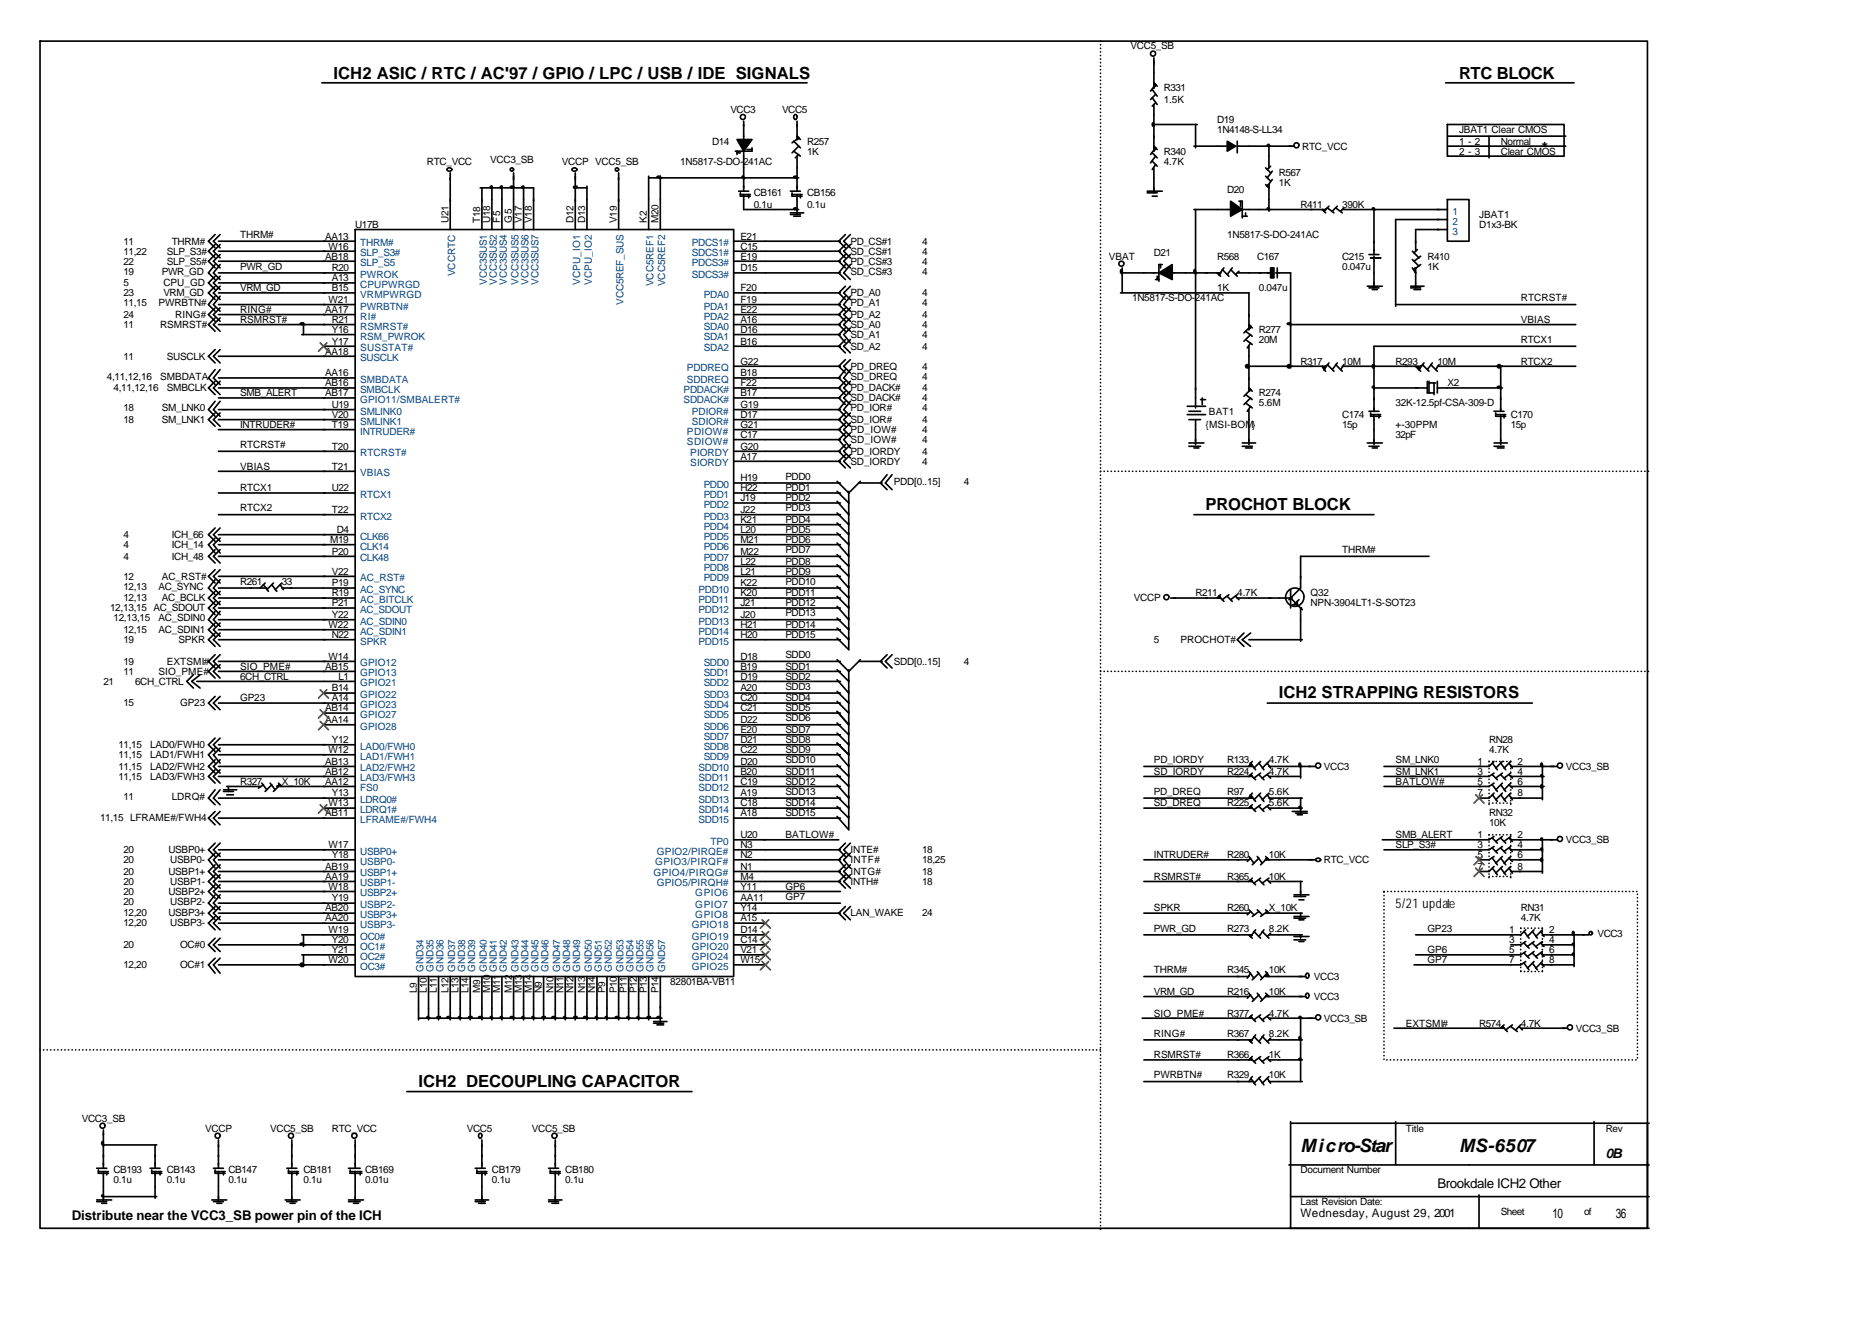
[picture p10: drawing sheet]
<svg xmlns="http://www.w3.org/2000/svg" width="297mm" height="210mm" viewBox="0 0 297 210" stroke-linecap="round" stroke-linejoin="round" font-family="sans-serif">
<defs><g id="words">
<g font-size="2.9">
<text x="206.4" y="182.7">Micro-Star</text>
<text x="231.5" y="182.7">MS-6507</text>
</g>
<g font-size="2.6">
<text x="52.9" y="12.6">ICH2 ASIC / RTC / AC'97 / GPIO / LPC / USB / IDE SIGNALS</text>
<text x="231.5" y="12.6">RTC BLOCK</text>
<text x="191.3" y="80.9">PROCHOT BLOCK</text>
<text x="202.9" y="110.8">ICH2 STRAPPING RESISTORS</text>
<text x="66.4" y="172.4">ICH2 DECOUPLING CAPACITOR</text>
</g>
<g font-size="2.1">
<text x="244.5" y="23.7">*</text>
<text x="221.5" y="144.1">5/21 update</text>
<text x="254.8" y="183.8">0B</text>
<text x="228.1" y="188.6">Brookdale ICH2 Other</text>
<text x="11.4" y="193.6">Distribute near the VCC3_SB power pin of the ICH</text>
<text x="246.3" y="193.3">10</text>
<text x="256.4" y="193.3">36</text>
</g>
<text font-size="1.9" x="206.4" y="193.1">Wednesday, August 29, 2001</text>
<g font-size="1.6">
<text x="179.4" y="7.8">VCC5_SB</text>
<text x="115.9" y="17.9">VCC3</text>
<text x="124.1" y="17.9">VCC5</text>
<text x="184.7" y="14.5">R331</text>
<text x="184.7" y="16.3">1.5K</text>
<text x="113" y="22.9">D14</text>
<text x="128.1" y="22.9">R257</text>
<text x="193.1" y="19.5">D19</text>
<text x="193.1" y="21.1">1N4148-S-LL34</text>
<text x="206.6" y="23.7">RTC_VCC</text>
<text x="231.5" y="22.9">1 - 2</text>
<text x="231.5" y="21.1">JBAT1 Clear CMOS</text>
<text x="238.1" y="22.9">Normal</text>
<text x="67.7" y="26.1">RTC_VCC</text>
<text x="77.8" y="25.8">VCC3_SB</text>
<text x="89.2" y="26.1">VCCP VCC5_SB</text>
<text x="107.9" y="26.1">1N5817-S-DO-241AC</text>
<text x="128.1" y="24.5">1K</text>
<text x="184.7" y="24.5">R340</text>
<text x="184.7" y="26.1">4.7K</text>
<text x="202.9" y="28">R567</text>
<text x="202.9" y="29.5">1K</text>
<text x="231.5" y="24.5">2 - 3</text>
<text x="238.1" y="24.5">Clear CMOS</text>
<text x="71.2" y="35.4" transform="rotate(-90 71.2 35.4)">U21</text>
<text x="76.2" y="35.4" transform="rotate(-90 76.2 35.4)">T18</text>
<text x="77.8" y="35.4" transform="rotate(-90 77.8 35.4)">U18</text>
<text x="79.4" y="35.4" transform="rotate(-90 79.4 35.4)">F5</text>
<text x="81.2" y="35.4" transform="rotate(-90 81.2 35.4)">G5</text>
<text x="82.8" y="35.4" transform="rotate(-90 82.8 35.4)">V17</text>
<text x="84.4" y="35.4" transform="rotate(-90 84.4 35.4)">V18</text>
<text x="91" y="35.4" transform="rotate(-90 91 35.4)">D12</text>
<text x="92.9" y="35.4" transform="rotate(-90 92.9 35.4)">D13</text>
<text x="97.9" y="35.4" transform="rotate(-90 97.9 35.4)">V19</text>
<text x="102.7" y="35.4" transform="rotate(-90 102.7 35.4)">K2</text>
<text x="104.5" y="35.4" transform="rotate(-90 104.5 35.4)">M20</text>
<text x="119.6" y="31.1">CB161</text>
<text x="119.6" y="33">0.1u</text>
<text x="128.1" y="31.1">CB156</text>
<text x="128.1" y="33">0.1u</text>
<text x="194.7" y="30.6">D20</text>
<text x="206.4" y="33">R411</text>
<text x="213" y="33">390K</text>
<text x="234.7" y="34.6">JBAT1</text>
<text x="19.6" y="38.8">11</text>
<text x="19.6" y="40.4">11,22</text>
<text x="19.6" y="42">22</text>
<text x="26.5" y="40.4">SLP_S3#</text>
<text x="26.5" y="42">SLP_S5#</text>
<text x="27.3" y="38.8">THRM#</text>
<text x="38.1" y="37.7">THRM#</text>
<text x="51.6" y="38">AA13</text>
<text x="51.6" y="41.2">AB18</text>
<text x="52.1" y="39.6">W16</text>
<text x="56.4" y="36.2">U17B</text>
<text x="117.5" y="38">E21</text>
<text x="117.5" y="39.6">C15</text>
<text x="117.5" y="41.2">E19</text>
<text x="134.9" y="42">PD_CS#3</text>
<text x="134.9" y="38.8">PD_CS#1</text>
<text x="134.9" y="40.4">SD_CS#1</text>
<text x="146.3" y="42">4</text>
<text x="146.3" y="38.8">4</text>
<text x="146.3" y="40.4">4</text>
<text x="175.9" y="41.2">VBAT</text>
<text x="183.1" y="40.7">D21</text>
<text x="193.1" y="41.2">R568</text>
<text x="194.7" y="37.7">1N5817-S-DO-241AC</text>
<text x="199.5" y="41.2">C167</text>
<text x="213" y="41.2">C215</text>
<text x="226.5" y="41.2">R410</text>
<text x="234.7" y="36.2">D1x3-BK</text>
<text x="19.6" y="47">23</text>
<text x="19.6" y="43.6">19</text>
<text x="19.6" y="45.4">5</text>
<text x="25.7" y="43.6">PWR_GD</text>
<text x="25.9" y="47">VRM_GD</text>
<text x="25.9" y="45.4">CPU_GD</text>
<text x="38.1" y="42.8">PWR_GD</text>
<text x="38.1" y="46.2">VRM_GD</text>
<text x="52.7" y="43">R20</text>
<text x="52.7" y="44.6">A13</text>
<text x="52.7" y="46.2">B15</text>
<text x="117.5" y="46.2">F20</text>
<text x="117.5" y="43">D15</text>
<text x="134.9" y="43.6">SD_CS#3</text>
<text x="134.9" y="47">PD_A0</text>
<text x="146.3" y="43.6">4</text>
<text x="146.3" y="47">4</text>
<text x="179.7" y="47.8">1N5817-S-DO-241AC</text>
<text x="193.1" y="46.2">1K</text>
<text x="199.8" y="46.2">0.047u</text>
<text x="213" y="42.8">0.047u</text>
<text x="226.5" y="42.8">1K</text>
<text x="241.3" y="47.8">RTCRST#</text>
<text x="19.6" y="52">11</text>
<text x="19.6" y="48.6">11,15</text>
<text x="19.6" y="50.4">24</text>
<text x="25.1" y="48.6">PWRBTN#</text>
<text x="25.4" y="52">RSMRST#</text>
<text x="27.8" y="50.4">RING#</text>
<text x="38.1" y="51.2">RSMRST#</text>
<text x="38.1" y="49.7">RING#</text>
<text x="51.6" y="49.7">AA17</text>
<text x="52.1" y="48.1">W21</text>
<text x="52.7" y="51.2">R21</text>
<text x="52.7" y="52.8">Y16</text>
<text x="117.5" y="48.1">F19</text>
<text x="117.5" y="49.7">E22</text>
<text x="117.5" y="51.2">A16</text>
<text x="117.5" y="52.8">D16</text>
<text x="134.9" y="50.4">PD_A2</text>
<text x="134.9" y="53.6">SD_A1</text>
<text x="134.9" y="48.6">PD_A1</text>
<text x="134.9" y="52">SD_A0</text>
<text x="146.3" y="50.4">4</text>
<text x="146.3" y="53.6">4</text>
<text x="146.3" y="48.6">4</text>
<text x="146.3" y="52">4</text>
<text x="199.8" y="52.8">R277</text>
<text x="241.3" y="51.2">VBIAS</text>
<text x="19.6" y="57.1">11</text>
<text x="26.5" y="57.1">SUSCLK</text>
<text x="51.6" y="56.3">AA18</text>
<text x="51.6" y="59.7">AA16</text>
<text x="52.7" y="54.7">Y17</text>
<text x="117.5" y="57.9">G22</text>
<text x="117.5" y="59.7">B18</text>
<text x="117.5" y="54.7">B16</text>
<text x="134.9" y="55.5">SD_A2</text>
<text x="134.9" y="58.6">PD_DREQ</text>
<text x="146.3" y="55.5">4</text>
<text x="146.3" y="58.6">4</text>
<text x="199.8" y="54.4">20M</text>
<text x="206.4" y="57.9">R317</text>
<text x="213" y="57.9">10M</text>
<text x="221.5" y="57.9">R293</text>
<text x="228.1" y="57.9">10M</text>
<text x="241.3" y="54.4">RTCX1</text>
<text x="241.3" y="57.9">RTCX2</text>
<text x="16.9" y="60.2">4,11,12,16</text>
<text x="18" y="62.1">4,11,12,16</text>
<text x="19.6" y="65.3">18</text>
<text x="25.4" y="60.2">SMBDATA</text>
<text x="25.7" y="65.3">SM_LNK0</text>
<text x="26.5" y="62.1">SMBCLK</text>
<text x="38.1" y="62.9">SMB_ALERT</text>
<text x="51.6" y="61.3">AB16</text>
<text x="51.6" y="62.9">AB17</text>
<text x="52.7" y="64.7">U19</text>
<text x="117.5" y="61.3">F22</text>
<text x="117.5" y="62.9">B17</text>
<text x="117.5" y="64.7">G19</text>
<text x="134.9" y="60.2">SD_DREQ</text>
<text x="134.9" y="62.1">PD_DACK#</text>
<text x="134.9" y="63.7">SD_DACK#</text>
<text x="134.9" y="65.3">PD_IOR#</text>
<text x="146.3" y="60.2">4</text>
<text x="146.3" y="62.1">4</text>
<text x="146.3" y="63.7">4</text>
<text x="146.3" y="65.3">4</text>
<text x="191.8" y="65.8">BAT1</text>
<text x="199.8" y="62.9">R274</text>
<text x="199.8" y="64.5">5.6M</text>
<text x="221.5" y="64.5">32K-12.5pf-CSA-309-D</text>
<text x="229.7" y="61.3">X2</text>
<text x="19.6" y="67.1">18</text>
<text x="25.7" y="67.1">SM_LNK1</text>
<text x="38.1" y="67.9">INTRUDER#</text>
<text x="38.1" y="71.1">RTCRST#</text>
<text x="52.7" y="66.3">V20</text>
<text x="52.7" y="67.9">T19</text>
<text x="52.7" y="71.3">T20</text>
<text x="117.5" y="66.3">D17</text>
<text x="117.5" y="67.9">G21</text>
<text x="117.5" y="69.5">C17</text>
<text x="117.5" y="71.3">G20</text>
<text x="134.9" y="67.1">SD_IOR#</text>
<text x="134.9" y="68.7">PD_IOW#</text>
<text x="134.9" y="70.3">SD_IOW#</text>
<text x="146.3" y="67.1">4</text>
<text x="146.3" y="68.7">4</text>
<text x="146.3" y="70.3">4</text>
<text x="191.3" y="67.9">{MSI-BOM}</text>
<text x="213" y="66.3">C174</text>
<text x="213" y="67.9">15p</text>
<text x="221.5" y="67.9">+-30PPM</text>
<text x="221.5" y="69.5">32pF</text>
<text x="239.7" y="66.3">C170</text>
<text x="239.7" y="67.9">15p</text>
<text x="38.1" y="78">RTCX1</text>
<text x="38.1" y="74.5">VBIAS</text>
<text x="52.7" y="74.5">T21</text>
<text x="52.7" y="78">U22</text>
<text x="117.5" y="76.4">H19</text>
<text x="117.5" y="78">H22</text>
<text x="117.5" y="72.9">A17</text>
<text x="124.6" y="78">PDD1</text>
<text x="124.6" y="76.1">PDD0</text>
<text x="134.9" y="72.1">PD_IORDY</text>
<text x="134.9" y="73.7">SD_IORDY</text>
<text x="141.8" y="76.9">PDD[0..15]</text>
<text x="146.3" y="72.1">4</text>
<text x="146.3" y="73.7">4</text>
<text x="152.9" y="76.9">4</text>
<text x="38.1" y="81.1">RTCX2</text>
<text x="52.7" y="81.4">T22</text>
<text x="117.5" y="79.6">J19</text>
<text x="117.5" y="81.4">J22</text>
<text x="117.5" y="83">K21</text>
<text x="124.6" y="81.1">PDD3</text>
<text x="124.6" y="83">PDD4</text>
<text x="124.6" y="79.6">PDD2</text>
<text x="19.6" y="87">4</text>
<text x="19.6" y="88.8">4</text>
<text x="19.6" y="85.4">4</text>
<text x="27.3" y="87">ICH_14</text>
<text x="27.3" y="88.8">ICH_48</text>
<text x="27.3" y="85.4">ICH_66</text>
<text x="52.4" y="86.2">M19</text>
<text x="52.7" y="88">P20</text>
<text x="53.4" y="84.6">D4</text>
<text x="117.5" y="84.6">L20</text>
<text x="117.5" y="86.2">M21</text>
<text x="117.5" y="88">M22</text>
<text x="117.5" y="89.6">L22</text>
<text x="124.6" y="89.6">PDD8</text>
<text x="124.6" y="84.6">PDD5</text>
<text x="124.6" y="86.2">PDD6</text>
<text x="124.6" y="87.8">PDD7</text>
<text x="213" y="87.8">THRM#</text>
<text x="19.6" y="93.6">12,13</text>
<text x="19.6" y="92">12</text>
<text x="19.6" y="95.4">12,13</text>
<text x="25.1" y="93.6">AC_SYNC</text>
<text x="25.7" y="92">AC_RST#</text>
<text x="25.7" y="95.4">AC_BCLK</text>
<text x="38.1" y="92.8">R261</text>
<text x="44.7" y="92.8">33</text>
<text x="52.7" y="91.2">V22</text>
<text x="52.7" y="93">P19</text>
<text x="52.7" y="94.6">R19</text>
<text x="117.5" y="91.2">L21</text>
<text x="117.5" y="93">K22</text>
<text x="117.5" y="94.6">K20</text>
<text x="124.6" y="94.6">PDD11</text>
<text x="124.6" y="91.2">PDD9</text>
<text x="124.6" y="92.8">PDD10</text>
<text x="179.9" y="95.4">VCCP</text>
<text x="189.7" y="94.6">R211</text>
<text x="196.3" y="94.6">4.7K</text>
<text x="208" y="94.6">Q32</text>
<text x="17.5" y="97">12,13,15 AC_SDOUT</text>
<text x="18" y="98.6">12,13,15</text>
<text x="19.6" y="100.5">12,15</text>
<text x="25.1" y="98.6">AC_SDIN0</text>
<text x="25.1" y="100.5">AC_SDIN1</text>
<text x="52.1" y="99.7">W22</text>
<text x="52.7" y="96.2">P21</text>
<text x="52.7" y="98.1">Y22</text>
<text x="52.7" y="101.2">N22</text>
<text x="117.5" y="96.2">J21</text>
<text x="117.5" y="98.1">J20</text>
<text x="117.5" y="99.7">H21</text>
<text x="117.5" y="101.2">H20</text>
<text x="124.6" y="101.2">PDD15</text>
<text x="124.6" y="96.2">PDD12</text>
<text x="124.6" y="97.8">PDD13</text>
<text x="124.6" y="99.7">PDD14</text>
<text x="208" y="96.2">NPN-3904LT1-S-SOT23</text>
<text x="19.6" y="102">19</text>
<text x="19.6" y="107.1">11</text>
<text x="19.6" y="105.5">19</text>
<text x="25.1" y="107.1">SIO_PME#</text>
<text x="26.5" y="105.5">EXTSMI#</text>
<text x="28.3" y="102">SPKR</text>
<text x="38.1" y="106.3">SIO_PME#</text>
<text x="38.1" y="107.9">6CH_CTRL</text>
<text x="51.6" y="106.3">AB15</text>
<text x="52.1" y="104.7">W14</text>
<text x="53.7" y="107.9">L1</text>
<text x="117.5" y="104.7">D18</text>
<text x="117.5" y="106.3">B19</text>
<text x="117.5" y="107.9">D19</text>
<text x="124.6" y="104.4">SDD0</text>
<text x="124.6" y="106.3">SDD1</text>
<text x="124.6" y="107.9">SDD2</text>
<text x="141.8" y="105.5">SDD[0..15]</text>
<text x="152.9" y="105.5">4</text>
<text x="183.1" y="102">5</text>
<text x="187.3" y="102">PROCHOT#</text>
<text x="16.4" y="108.7">21</text>
<text x="19.6" y="112.1">15</text>
<text x="21.4" y="108.7">6CH_CTRL</text>
<text x="28.6" y="112.1">GP23</text>
<text x="38.1" y="111.3">GP23</text>
<text x="51.6" y="112.9">AB14</text>
<text x="52.7" y="109.7">B14</text>
<text x="52.7" y="111.3">A14</text>
<text x="117.5" y="109.7">A20</text>
<text x="117.5" y="111.3">C20</text>
<text x="117.5" y="112.9">C21</text>
<text x="124.6" y="109.4">SDD3</text>
<text x="124.6" y="112.9">SDD5</text>
<text x="124.6" y="111.3">SDD4</text>
<text x="18.8" y="118.7">11,15</text>
<text x="23.8" y="118.7">LAD0/FWH0</text>
<text x="51.6" y="114.7">AA14</text>
<text x="52.1" y="119.5">W12</text>
<text x="52.7" y="117.9">Y12</text>
<text x="117.5" y="114.7">D22</text>
<text x="117.5" y="116.3">E20</text>
<text x="117.5" y="117.9">D21</text>
<text x="117.5" y="119.5">C22</text>
<text x="124.6" y="116.3">SDD7</text>
<text x="124.6" y="114.5">SDD6</text>
<text x="124.6" y="119.5">SDD9</text>
<text x="124.6" y="117.9">SDD8</text>
<text x="236.3" y="117.9">RN28</text>
<text x="236.3" y="119.5">4.7K</text>
<text x="18.8" y="123.7">11,15</text>
<text x="18.8" y="122.1">11,15</text>
<text x="18.8" y="120.3">11,15</text>
<text x="23.8" y="123.7">LAD3/FWH3</text>
<text x="23.8" y="122.1">LAD2/FWH2</text>
<text x="23.8" y="120.3">LAD1/FWH1</text>
<text x="38.1" y="124.5">R327</text>
<text x="44.7" y="124.5">X_10K</text>
<text x="51.6" y="121.4">AB13</text>
<text x="51.6" y="122.9">AB12</text>
<text x="51.6" y="124.5">AA12</text>
<text x="117.5" y="121.4">D20</text>
<text x="117.5" y="122.9">B20</text>
<text x="117.5" y="124.5">C19</text>
<text x="124.6" y="124.5">SDD12</text>
<text x="124.6" y="121.1">SDD10</text>
<text x="124.6" y="122.9">SDD11</text>
<text x="183.1" y="121.1">PD_IORDY</text>
<text x="183.1" y="122.9">SD_IORDY</text>
<text x="194.7" y="122.9">R224</text>
<text x="194.7" y="121.1">R133</text>
<text x="201.3" y="122.9">4.7K</text>
<text x="201.3" y="121.1">4.7K</text>
<text x="210.1" y="122.1">VCC3</text>
<text x="221.5" y="122.9">SM_LNK1</text>
<text x="221.5" y="121.1">SM_LNK0</text>
<text x="221.5" y="124.5">BATLOW#</text>
<text x="234.4" y="121.4">1</text>
<text x="234.4" y="122.9">3</text>
<text x="234.4" y="124.5">5</text>
<text x="240.8" y="121.4">2</text>
<text x="240.8" y="122.9">4</text>
<text x="240.8" y="124.5">6</text>
<text x="248.4" y="122.1">VCC3_SB</text>
<text x="15.9" y="130.4">11,15 LFRAME#/FWH4</text>
<text x="19.6" y="126.9">11</text>
<text x="27.3" y="126.9">LDRQ#</text>
<text x="51.6" y="129.6">AB11</text>
<text x="52.1" y="128">W13</text>
<text x="52.7" y="126.4">Y13</text>
<text x="117.5" y="126.4">A19</text>
<text x="117.5" y="128">C18</text>
<text x="117.5" y="129.6">A18</text>
<text x="124.6" y="126.1">SDD13</text>
<text x="124.6" y="128">SDD14</text>
<text x="124.6" y="129.6">SDD15</text>
<text x="183.1" y="126.1">PD_DREQ</text>
<text x="183.1" y="128">SD_DREQ</text>
<text x="194.7" y="126.1">R97</text>
<text x="194.7" y="128">R225</text>
<text x="201.3" y="126.1">5.6K</text>
<text x="201.3" y="128">5.6K</text>
<text x="234.4" y="126.4">7</text>
<text x="236.3" y="129.6">RN32</text>
<text x="236.3" y="131.1">10K</text>
<text x="240.8" y="126.4">8</text>
<text x="19.6" y="137">20</text>
<text x="19.6" y="135.4">20</text>
<text x="26.7" y="135.4">USBP0+</text>
<text x="27" y="137">USBP0-</text>
<text x="52.1" y="134.6">W17</text>
<text x="52.7" y="136.2">Y18</text>
<text x="117.5" y="133">U20</text>
<text x="117.5" y="134.6">N3</text>
<text x="117.5" y="136.2">N2</text>
<text x="124.6" y="133">BATLOW#</text>
<text x="134.9" y="135.4">INTE#</text>
<text x="134.9" y="137">INTF#</text>
<text x="146.3" y="135.4">18</text>
<text x="146.3" y="137">18,25</text>
<text x="183.1" y="136.2">INTRUDER#</text>
<text x="194.7" y="136.2">R280</text>
<text x="201.3" y="136.2">10K</text>
<text x="210.1" y="137">RTC_VCC</text>
<text x="221.5" y="134.6">SLP_S3#</text>
<text x="221.5" y="133">SMB_ALERT</text>
<text x="234.4" y="133">1</text>
<text x="234.4" y="134.6">3</text>
<text x="234.4" y="136.2">5</text>
<text x="240.8" y="133">2</text>
<text x="240.8" y="134.6">4</text>
<text x="240.8" y="136.2">6</text>
<text x="248.4" y="133.8">VCC3_SB</text>
<text x="19.6" y="140.4">20</text>
<text x="19.6" y="138.8">20</text>
<text x="19.6" y="143.6">20</text>
<text x="19.6" y="142">20</text>
<text x="26.7" y="138.8">USBP1+</text>
<text x="26.7" y="142">USBP2+</text>
<text x="27" y="140.4">USBP1-</text>
<text x="27" y="143.6">USBP2-</text>
<text x="51.6" y="138">AB19</text>
<text x="51.6" y="139.6">AA19</text>
<text x="52.1" y="141.2">W18</text>
<text x="52.7" y="143.1">Y19</text>
<text x="117.5" y="138">N1</text>
<text x="117.5" y="139.6">M4</text>
<text x="117.5" y="141.2">Y11</text>
<text x="117.5" y="143.1">AA11</text>
<text x="124.6" y="141.2">GP6</text>
<text x="124.6" y="142.8">GP7</text>
<text x="134.9" y="138.8">INTG#</text>
<text x="134.9" y="140.4">INTH#</text>
<text x="146.3" y="138.8">18</text>
<text x="146.3" y="140.4">18</text>
<text x="183.1" y="139.6">RSMRST#</text>
<text x="194.7" y="139.6">R365</text>
<text x="201.3" y="139.6">10K</text>
<text x="234.4" y="138">7</text>
<text x="240.8" y="138">8</text>
<text x="19.6" y="147">12,20</text>
<text x="19.6" y="145.4">12,20</text>
<text x="26.7" y="145.4">USBP3+</text>
<text x="27" y="147">USBP3-</text>
<text x="51.6" y="144.6">AB20</text>
<text x="51.6" y="146.2">AA20</text>
<text x="52.1" y="148.1">W19</text>
<text x="52.7" y="149.7">Y20</text>
<text x="117.5" y="144.6">Y14</text>
<text x="117.5" y="146.2">A15</text>
<text x="117.5" y="148.1">D14</text>
<text x="117.5" y="149.7">C14</text>
<text x="134.9" y="145.4">LAN_WAKE</text>
<text x="146.3" y="145.4">24</text>
<text x="183.1" y="144.6">SPKR</text>
<text x="183.1" y="147.8">PWR_GD</text>
<text x="194.7" y="147.8">R273</text>
<text x="194.7" y="144.6">R260</text>
<text x="201.3" y="147.8">8.2K</text>
<text x="201.3" y="144.6">X_10K</text>
<text x="226.5" y="147.8">GP23</text>
<text x="239.4" y="148.1">1</text>
<text x="239.4" y="149.7">3</text>
<text x="241.3" y="144.6">RN31</text>
<text x="241.3" y="146.2">4.7K</text>
<text x="245.8" y="148.1">2</text>
<text x="245.8" y="149.7">4</text>
<text x="253.5" y="148.6">VCC3</text>
<text x="19.6" y="150.5">20</text>
<text x="19.6" y="153.6">12,20</text>
<text x="28.6" y="150.5">OC#0</text>
<text x="28.6" y="153.6">OC#1</text>
<text x="52.1" y="152.8">W20</text>
<text x="52.7" y="151.3">Y21</text>
<text x="117.5" y="151.3">V21</text>
<text x="117.5" y="152.8">W15</text>
<text x="183.1" y="154.4">THRM#</text>
<text x="194.7" y="154.4">R345</text>
<text x="201.3" y="154.4">10K</text>
<text x="208.5" y="155.5">VCC3</text>
<text x="226.5" y="152.8">GP7</text>
<text x="226.5" y="151.3">GP6</text>
<text x="239.4" y="151.3">5</text>
<text x="239.4" y="152.8">7</text>
<text x="245.8" y="151.3">6</text>
<text x="245.8" y="152.8">8</text>
<text x="66.1" y="157.6" transform="rotate(-90 66.1 157.6)">L9</text>
<text x="67.7" y="157.6" transform="rotate(-90 67.7 157.6)">L10</text>
<text x="69.3" y="157.6" transform="rotate(-90 69.3 157.6)">L11</text>
<text x="71.2" y="157.6" transform="rotate(-90 71.2 157.6)">L12</text>
<text x="72.8" y="157.6" transform="rotate(-90 72.8 157.6)">L13</text>
<text x="74.3" y="157.6" transform="rotate(-90 74.3 157.6)">L14</text>
<text x="76.2" y="157.6" transform="rotate(-90 76.2 157.6)">M9</text>
<text x="77.8" y="157.6" transform="rotate(-90 77.8 157.6)">M10</text>
<text x="79.4" y="157.6" transform="rotate(-90 79.4 157.6)">M11</text>
<text x="81.2" y="157.6" transform="rotate(-90 81.2 157.6)">M12</text>
<text x="82.8" y="157.6" transform="rotate(-90 82.8 157.6)">M13</text>
<text x="84.4" y="157.6" transform="rotate(-90 84.4 157.6)">M14</text>
<text x="86" y="157.6" transform="rotate(-90 86 157.6)">N9</text>
<text x="87.8" y="157.6" transform="rotate(-90 87.8 157.6)">N10</text>
<text x="89.4" y="157.6" transform="rotate(-90 89.4 157.6)">N11</text>
<text x="91" y="157.6" transform="rotate(-90 91 157.6)">N12</text>
<text x="92.9" y="157.6" transform="rotate(-90 92.9 157.6)">N13</text>
<text x="94.5" y="157.6" transform="rotate(-90 94.5 157.6)">N14</text>
<text x="96" y="157.6" transform="rotate(-90 96 157.6)">P9</text>
<text x="97.9" y="157.6" transform="rotate(-90 97.9 157.6)">P10</text>
<text x="99.5" y="157.6" transform="rotate(-90 99.5 157.6)">P11</text>
<text x="101.1" y="157.6" transform="rotate(-90 101.1 157.6)">P12</text>
<text x="102.7" y="157.6" transform="rotate(-90 102.7 157.6)">P13</text>
<text x="104.5" y="157.6" transform="rotate(-90 104.5 157.6)">P14</text>
<text x="106.4" y="156.3">82801BA-VB11</text>
<text x="183.1" y="161.3">SIO_PME#</text>
<text x="183.1" y="157.9">VRM_GD</text>
<text x="194.7" y="161.3">R377</text>
<text x="194.7" y="157.9">R216</text>
<text x="201.3" y="161.3">4.7K</text>
<text x="201.3" y="157.9">10K</text>
<text x="208.5" y="158.7">VCC3</text>
<text x="183.1" y="164.5">RING#</text>
<text x="183.1" y="167.9">RSMRST#</text>
<text x="194.7" y="167.9">R366</text>
<text x="194.7" y="164.5">R367</text>
<text x="201.3" y="167.9">1K</text>
<text x="201.3" y="164.5">8.2K</text>
<text x="210.1" y="162.1">VCC3_SB</text>
<text x="223" y="162.9">EXTSMI#</text>
<text x="234.7" y="162.9">R574</text>
<text x="241.3" y="162.9">4.7K</text>
<text x="250" y="163.7">VCC3_SB</text>
<text x="183.1" y="171.1">PWRBTN#</text>
<text x="194.7" y="171.1">R329</text>
<text x="201.3" y="171.1">10K</text>
<text x="13" y="178">VCC3_SB</text>
<text x="32.5" y="179.6">VCCP</text>
<text x="42.9" y="179.6">VCC5_SB</text>
<text x="52.7" y="179.6">RTC_VCC</text>
<text x="74.1" y="179.6">VCC5</text>
<text x="84.4" y="179.6">VCC5_SB</text>
<text x="223" y="179.6">Title</text>
<text x="254.8" y="179.6">Rev</text>
<text x="18" y="186.2">CB193</text>
<text x="18" y="187.8">0.1u</text>
<text x="26.5" y="186.2">CB143</text>
<text x="26.5" y="187.8">0.1u</text>
<text x="36.2" y="186.2">CB147</text>
<text x="36.2" y="187.8">0.1u</text>
<text x="48.2" y="186.2">CB181</text>
<text x="48.2" y="187.8">0.1u</text>
<text x="57.9" y="186.2">CB169</text>
<text x="57.9" y="187.8">0.01u</text>
<text x="78.1" y="186.2">CB179</text>
<text x="78.1" y="187.8">0.1u</text>
<text x="89.7" y="186.2">CB180</text>
<text x="89.7" y="187.8">0.1u</text>
<text x="206.4" y="186.2">Document Number</text>
<text x="206.4" y="191.2">Last Revision Date:</text>
<text x="238.1" y="192.8">Sheet</text>
<text x="251.4" y="192.8">of</text>
</g>
<g font-size="1.6" fill="#004080">
<text x="230.5" y="34">1</text>
<text x="230.5" y="35.6">2</text>
<text x="57.1" y="39.1">THRM#</text>
<text x="57.1" y="40.7">SLP_S3#</text>
<text x="109.8" y="39.1">PDCS1#</text>
<text x="109.8" y="40.7">SDCS1#</text>
<text x="230.5" y="37.2">3</text>
<text x="57.1" y="42.2">SLP_S5</text>
<text x="57.1" y="44.1">PWROK</text>
<text x="57.1" y="45.7">CPUPWRGD</text>
<text x="57.1" y="47.3">VRMPWRGD</text>
<text x="72.2" y="43.8" transform="rotate(-90 72.2 43.8)">VCCRTC</text>
<text x="77.3" y="45.2" transform="rotate(-90 77.3 45.2)">VCC3SUS1</text>
<text x="78.8" y="45.2" transform="rotate(-90 78.8 45.2)">VCC3SUS2</text>
<text x="80.4" y="45.2" transform="rotate(-90 80.4 45.2)">VCC3SUS4</text>
<text x="82.3" y="45.2" transform="rotate(-90 82.3 45.2)">VCC3SUS5</text>
<text x="83.9" y="45.2" transform="rotate(-90 83.9 45.2)">VCC3SUS6</text>
<text x="85.5" y="45.2" transform="rotate(-90 85.5 45.2)">VCC3SUS7</text>
<text x="92.1" y="45.2" transform="rotate(-90 92.1 45.2)">VCPU_IO1</text>
<text x="93.9" y="45.2" transform="rotate(-90 93.9 45.2)">VCPU_IO2</text>
<text x="103.7" y="45.4" transform="rotate(-90 103.7 45.4)">VCC5REF1</text>
<text x="105.6" y="45.4" transform="rotate(-90 105.6 45.4)">VCC5REF2</text>
<text x="109.8" y="42.2">PDCS3#</text>
<text x="109.8" y="44.1">SDCS3#</text>
<text x="111.7" y="47.3">PDA0</text>
<text x="57.1" y="49.1">PWRBTN#</text>
<text x="57.1" y="50.7">RI#</text>
<text x="57.1" y="52.3">RSMRST#</text>
<text x="57.1" y="53.9">RSM_PWROK</text>
<text x="99" y="48.3" transform="rotate(-90 99 48.3)">VCC5REF_SUS</text>
<text x="111.7" y="49.1">PDA1</text>
<text x="111.7" y="50.7">PDA2</text>
<text x="111.7" y="52.3">SDA0</text>
<text x="111.7" y="53.9">SDA1</text>
<text x="57.1" y="55.7">SUSSTAT#</text>
<text x="57.1" y="57.3">SUSCLK</text>
<text x="109" y="58.9">PDDREQ</text>
<text x="111.7" y="55.7">SDA2</text>
<text x="57.1" y="60.8">SMBDATA</text>
<text x="57.1" y="62.4">SMBCLK</text>
<text x="57.1" y="63.9">GPIO11/SMBALERT#</text>
<text x="57.1" y="65.8">SMLINK0</text>
<text x="108.5" y="62.4">PDDACK#</text>
<text x="108.5" y="63.9">SDDACK#</text>
<text x="109" y="60.8">SDDREQ</text>
<text x="109.8" y="65.8">PDIOR#</text>
<text x="57.1" y="67.4">SMLINK1</text>
<text x="57.1" y="69">INTRUDER#</text>
<text x="109" y="69">PDIOW#</text>
<text x="109" y="70.6">SDIOW#</text>
<text x="109.8" y="67.4">SDIOR#</text>
<text x="57.1" y="72.4">RTCRST#</text>
<text x="57.1" y="75.6">VBIAS</text>
<text x="109.5" y="72.4">PIORDY</text>
<text x="109.5" y="74">SIORDY</text>
<text x="111.7" y="77.4">PDD0</text>
<text x="57.1" y="79">RTCX1</text>
<text x="57.1" y="82.5">RTCX2</text>
<text x="111.7" y="79">PDD1</text>
<text x="111.7" y="80.6">PDD2</text>
<text x="111.7" y="82.5">PDD3</text>
<text x="57.1" y="85.6">CLK66</text>
<text x="57.1" y="87.2">CLK14</text>
<text x="57.1" y="89.1">CLK48</text>
<text x="111.7" y="84">PDD4</text>
<text x="111.7" y="85.6">PDD5</text>
<text x="111.7" y="87.2">PDD6</text>
<text x="111.7" y="89.1">PDD7</text>
<text x="57.1" y="92.3">AC_RST#</text>
<text x="57.1" y="94.1">AC_SYNC</text>
<text x="57.1" y="95.7">AC_BITCLK</text>
<text x="110.9" y="94.1">PDD10</text>
<text x="110.9" y="95.7">PDD11</text>
<text x="111.7" y="90.7">PDD8</text>
<text x="111.7" y="92.3">PDD9</text>
<text x="57.1" y="97.3">AC_SDOUT</text>
<text x="57.1" y="99.1">AC_SDIN0</text>
<text x="57.1" y="100.7">AC_SDIN1</text>
<text x="110.9" y="97.3">PDD12</text>
<text x="110.9" y="99.1">PDD13</text>
<text x="110.9" y="100.7">PDD14</text>
<text x="57.1" y="102.3">SPKR</text>
<text x="57.1" y="105.7">GPIO12</text>
<text x="57.1" y="107.3">GPIO13</text>
<text x="110.9" y="102.3">PDD15</text>
<text x="111.7" y="105.7">SDD0</text>
<text x="111.7" y="107.3">SDD1</text>
<text x="57.1" y="108.9">GPIO21</text>
<text x="57.1" y="110.8">GPIO22</text>
<text x="57.1" y="112.4">GPIO23</text>
<text x="57.1" y="113.9">GPIO27</text>
<text x="111.7" y="108.9">SDD2</text>
<text x="111.7" y="110.8">SDD3</text>
<text x="111.7" y="112.4">SDD4</text>
<text x="111.7" y="113.9">SDD5</text>
<text x="57.1" y="115.8">GPIO28</text>
<text x="57.1" y="119">LAD0/FWH0</text>
<text x="111.7" y="115.8">SDD6</text>
<text x="111.7" y="117.4">SDD7</text>
<text x="111.7" y="119">SDD8</text>
<text x="57.1" y="120.6">LAD1/FWH1</text>
<text x="57.1" y="122.4">LAD2/FWH2</text>
<text x="57.1" y="124">LAD3/FWH3</text>
<text x="57.1" y="125.6">FS0</text>
<text x="110.9" y="122.4">SDD10</text>
<text x="110.9" y="124">SDD11</text>
<text x="110.9" y="125.6">SDD12</text>
<text x="111.7" y="120.6">SDD9</text>
<text x="57.1" y="127.4">LDRQ0#</text>
<text x="57.1" y="129">LDRQ1#</text>
<text x="57.1" y="130.6">LFRAME#/FWH4</text>
<text x="110.9" y="127.4">SDD13</text>
<text x="110.9" y="129">SDD14</text>
<text x="110.9" y="130.6">SDD15</text>
<text x="57.1" y="135.6">USBP0+</text>
<text x="57.1" y="137.2">USBP0-</text>
<text x="104" y="137.2">GPIO3/PIRQF#</text>
<text x="104.2" y="135.6">GPIO2/PIRQE#</text>
<text x="112.7" y="134.1">TP0</text>
<text x="57.1" y="139.1">USBP1+</text>
<text x="57.1" y="140.7">USBP1-</text>
<text x="57.1" y="142.3">USBP2+</text>
<text x="103.7" y="139.1">GPIO4/PIRQG#</text>
<text x="104.2" y="140.7">GPIO5/PIRQH#</text>
<text x="110.3" y="142.3">GPIO6</text>
<text x="57.1" y="144.1">USBP2-</text>
<text x="57.1" y="145.7">USBP3+</text>
<text x="57.1" y="147.3">USBP3-</text>
<text x="57.1" y="149.1">OC0#</text>
<text x="109.8" y="147.3">GPIO18</text>
<text x="109.8" y="149.1">GPIO19</text>
<text x="110.3" y="144.1">GPIO7</text>
<text x="110.3" y="145.7">GPIO8</text>
<text x="57.1" y="150.7">OC1#</text>
<text x="57.1" y="152.3">OC2#</text>
<text x="57.1" y="153.9">OC3#</text>
<text x="67.2" y="154.2" transform="rotate(-90 67.2 154.2)">GND34</text>
<text x="68.8" y="154.2" transform="rotate(-90 68.8 154.2)">GND35</text>
<text x="70.4" y="154.2" transform="rotate(-90 70.4 154.2)">GND36</text>
<text x="72.2" y="154.2" transform="rotate(-90 72.2 154.2)">GND37</text>
<text x="73.8" y="154.2" transform="rotate(-90 73.8 154.2)">GND38</text>
<text x="75.4" y="154.2" transform="rotate(-90 75.4 154.2)">GND39</text>
<text x="77.3" y="154.2" transform="rotate(-90 77.3 154.2)">GND40</text>
<text x="78.8" y="154.2" transform="rotate(-90 78.8 154.2)">GND41</text>
<text x="80.4" y="154.2" transform="rotate(-90 80.4 154.2)">GND42</text>
<text x="82.3" y="154.2" transform="rotate(-90 82.3 154.2)">GND43</text>
<text x="83.9" y="154.2" transform="rotate(-90 83.9 154.2)">GND44</text>
<text x="85.5" y="154.2" transform="rotate(-90 85.5 154.2)">GND45</text>
<text x="87" y="154.2" transform="rotate(-90 87 154.2)">GND46</text>
<text x="88.9" y="154.2" transform="rotate(-90 88.9 154.2)">GND47</text>
<text x="90.5" y="154.2" transform="rotate(-90 90.5 154.2)">GND48</text>
<text x="92.1" y="154.2" transform="rotate(-90 92.1 154.2)">GND49</text>
<text x="93.9" y="154.2" transform="rotate(-90 93.9 154.2)">GND50</text>
<text x="95.5" y="154.2" transform="rotate(-90 95.5 154.2)">GND51</text>
<text x="97.1" y="154.2" transform="rotate(-90 97.1 154.2)">GND52</text>
<text x="99" y="154.2" transform="rotate(-90 99 154.2)">GND53</text>
<text x="100.5" y="154.2" transform="rotate(-90 100.5 154.2)">GND54</text>
<text x="102.1" y="154.2" transform="rotate(-90 102.1 154.2)">GND55</text>
<text x="103.7" y="154.2" transform="rotate(-90 103.7 154.2)">GND56</text>
<text x="105.6" y="154.2" transform="rotate(-90 105.6 154.2)">GND57</text>
<text x="109.8" y="150.7">GPIO20</text>
<text x="109.8" y="152.3">GPIO24</text>
<text x="109.8" y="153.9">GPIO25</text>
</g>
</g></defs>
<g fill="none" stroke="#000" stroke-width=".26">
<path d="M6.3 6.5h255.1v188.4h-255.1zM51.1 13.1h77M118 19.2v3.2M118.3 18.4a.4 .4 0 0 0-.6-.2 .4 .4 0 0 0-.1 .6 .4 .4 0 0 0 .6 0l.1-.2M126.5 18.4a.26 .26 0 0 0-.4-.2 .46 .46 0 0 0 .1 .8l.1-.1 .2-.3M126.5 19.2v2.4l.5 .5M182.8 14.2l.8 1.1M182.8 15.5l.8 1.1M183.1 9.2v3.9l.5 .6M183.1 16.6v6.6l.5 .5M183.1 19.8h6.9M183.4 8.4a.4 .4 0 0 0-.6-.3 .4 .4 0 0 0-.1 .7 .4 .4 0 0 0 .6-.1l.1-.2"/>
<path d="M183.4 13.4l-.8 1.1M183.4 15l-.8 .8M183.4 16.3l-.6 .5M189.7 19.8v3.7M229.4 13.1h20.4M229.7 19.8h18.5v5h-18.5zM34.1 37.2l-1 1.1 1 1M34.1 38.8l-1 1.1 1 1M34.7 38.3h21.7M34.7 39.9h21.7M34.9 37.2l-1 1.1 1 1M34.9 38.8l-1 1.1 1 1"/>
<path d="M56.4 36.4h60v118.6h-60zM71 26.8a.46 .46 0 0 1 .7 .1 .38 .38 0 0 1-.4 .3 .38 .38 0 0 1-.3-.4zM71.4 27.4v9M76.2 29.8h8.5v6.6M76.5 29.8v6.6M78.1 29.5v6.9M79.6 29.5v6.9M81.5 27.4v9M83.1 29.5v6.9M90.8 26.8a.46 .46 0 0 1 .7 .1 .38 .38 0 0 1-.4 .3 .38 .38 0 0 1-.3-.4zM91 29.8h2.1M91.3 27.4v9"/>
<path d="M93.1 29.5v6.9M98.2 27.4v9M102.9 28v8.4M102.9 28.2h23.8M104.8 28v8.4M116.4 38.3h16.9M116.4 39.9h16.9M116.9 24v.5M116.9 24.3h.6M117.2 30.3h1.6M117.5 30.6v.5h1.6M117.5 30.9h1.6"/>
<path d="M118 23.7v6.6M118 30.9v2.3h8.7M118.5 23.7h.8M118.8 30.9v.5M119.3 23.5v.5h-2.6M125.4 34h1.6M125.4 33.8h2.1M125.4 30.3h1.6M125.7 30.6v.5h1.6M125.7 30.9h1.6M125.9 34.3h1.1M125.9 22.4l1.1 1.1"/>
<path d="M125.9 24l1.1 .8M126.5 24.8v5.5M126.5 30.9v3.1M126.7 24.5l-.5 .5M126.7 21.9l-1 .8M126.7 23.2l-1 1.1M127 30.9v.5M134.1 38.8l-1 1.1 1 1M134.1 37.2l-1 1.1 1 1M134.9 38.8l-1 1.1 1 1M134.9 37.2l-1 1.1 1 1M182 30.6h1.6"/>
<path d="M182 30.3h2.4M182.8 31.1h.8M182.8 24.3l.8 .7M182.8 25.6l.8 .8M183.1 26.6v4M183.4 23.5l-.8 1M183.4 24.8l-.8 1M183.4 26.1l-.6 .8M189.4 23.2h5.3M189.4 33.2h6.1M189.7 33.2v31.5M196.3 23.2h.1"/>
<path d="M196.3 23.2h9M196.3 22.4v1.9M196.6 31.9h.5v2.7M196.8 33.2h13l.5 .6M196.8 31.9v.8M197.1 34.3h.8M197.6 33.8v.5M200.8 29.3l.5 .5v3.7M200.8 28l.8 .8M200.8 26.6l.8 .8M201.3 22.9v3.7M201.6 26.4l-.5 .5"/>
<path d="M201.9 28.5l-.8 1M201.9 27.2l-.8 1M206.1 22.9a.4 .4 0 0 0-.6-.2 .4 .4 0 0 0-.1 .6 .4 .4 0 0 0 .7 0v-.2M210.6 33l1.1 .8M210.9 32.7l-.8 .8M211.9 33l1.1 .8M212.2 32.7l-.8 .8M213 33.2h16.7M213.3 33l-.6 .5M218 33.2v7.2M224.1 39.9l1.1 1M224.9 39.6l-.5 .5"/>
<path d="M229.7 31.7h3.4v6.6h-3.4zM229.7 21.6h18.7M229.7 23.2h18.7M229.7 34.8h-8.2v13.8M229.7 36.4h-5.1v3.5M236.3 21.6v3.4M34.1 40.4l-1 1.1 1 1M34.1 50.4l-1 1.1 1 1.1M34.1 47l-1 1.3 1 1.1M34.1 45.4l-1 1.1 1 1M34.1 48.9l-1 1 1 1.1M34.1 42l-1 1.3 1 1.1"/>
<path d="M34.1 43.8l-1 1.1 1 1M34.1 58.6l-1 1.4 1 1M34.1 55.5l-1 1 1 1.1M34.7 41.5h21.7M34.7 43.3h21.7M34.7 44.9h21.7M34.7 46.5h21.7M34.7 48.3h21.7M34.7 49.9h21.7M34.7 51.5h21.7M34.7 56.5h21.7M34.7 60h21.7"/>
<path d="M34.9 40.4l-1 1.1 1 1M34.9 50.4l-1 1.1 1 1.1M34.9 47l-1 1.3 1 1.1M34.9 45.4l-1 1.1 1 1M34.9 48.9l-1 1 1 1.1M34.9 42l-1 1.3 1 1.1M34.9 43.8l-1 1.1 1 1M34.9 58.6l-1 1.4 1 1M34.9 55.5l-1 1 1 1.1M47.9 53.1h8.5M48.2 51.2v1.9M51.3 54.9h5.1"/>
<path d="M116.4 41.5h16.9M116.4 43.3h16.9M116.4 46.5h16.9M116.4 48.3h16.9M116.4 49.9h16.9M116.4 51.5h16.9M116.4 53.1h16.9M116.4 54.9h16.9M116.4 60h16.9M116.4 58.1h16.9M134.1 48.9l-1 1 1 1.1M134.1 40.4l-1 1.1 1 1"/>
<path d="M134.1 42l-1 1.3 1 1.1M134.1 45.4l-1 1.1 1 1M134.1 52l-1 1.1 1 1.3M134.1 47l-1 1.3 1 1.1M134.1 50.4l-1 1.1 1 1.1M134.1 53.9l-1 1 1 1.1M134.1 57.1l-1 1 1 1.1M134.1 58.6l-1 1.4 1 1M134.9 45.4l-1 1.1 1 1M134.9 40.4l-1 1.1 1 1M134.9 42l-1 1.3 1 1.1M134.9 48.9l-1 1 1 1.1"/>
<path d="M134.9 52l-1 1.1 1 1.3M134.9 47l-1 1.3 1 1.1M134.9 50.4l-1 1.1 1 1.1M134.9 53.9l-1 1 1 1.1M134.9 57.1l-1 1 1 1.1M134.9 58.6l-1 1.4 1 1M177.8 46.5h20.4v5l.5 .5M177.8 43.3h6.3M178.1 42.5v4M178.3 41.7a.4 .4 0 0 0-.5-.2 .4 .4 0 0 0-.1 .6 .4 .4 0 0 0 .6-.1v-.2M183.4 44.4h.5M183.6 43.8v.6"/>
<path d="M184.1 42v.5M184.4 42h-.5v2.6M185.7 43.3h7.4l.6 .5M193.9 42.8l1.1 1M194.2 42.5l-.8 1.1M195.3 42.8l1 1M195.5 42.5l-.8 1.1M196.3 43.3h5.3M196.6 43l-.5 .6M197.6 52.6l1.1 .8M197.6 53.9l1.1 .8M198.2 54.9v6.7l.5 .5"/>
<path d="M198.2 58.1h11.6l.5 .8M198.4 51.8l-1 1M198.4 53.1l-1 1.1M198.4 54.4l-.5 .8M202.4 43.3h2.4v15.1M202.7 42.5v1.6M204.8 51.5h45.2M210.6 57.9l1.1 1M210.9 57.6l-.8 1M211.9 57.9l1.1 1M212.2 57.6l-.8 1M213 58.1h11.6l.8 .8"/>
<path d="M213.3 57.9l-.6 .7M217 45.4h2.3M217.2 45.7h1.6M217.2 40.4h1.6M217.5 40.9h.1M217.5 40.9h1.6M217.8 45.9h.7M218 40.7v5M218.8 40.9h.1M221.5 48.3h28.5M223.8 45.7h1.6M223.8 45.4h2.2"/>
<path d="M224.1 42.5l.5 .8v2.4M224.1 41.2l1.1 1M224.4 45.9h1M225.4 42l-1 .8M225.4 40.7l-1 .8M225.7 57.9l1 1M226 57.6l-.8 1M227 57.9l1.1 1M227.3 57.6l-.8 1M228.1 58.1h21.9M228.3 57.9l-.5 .7M238.1 58.1v7.2"/>
<path d="M250 54.9h-32v10.4M34.1 60.5l-1 1.1 1 1M34.1 63.7l-1 1.3 1 1.1M34.1 65.5l-1 1.1 1 1M34.7 61.6h21.7M34.7 63.1h21.7M34.7 65h21.7M34.7 66.6h21.7M34.7 68.2h21.7M34.7 71.6h21.7M34.7 74.8h21.7M34.7 78.2h21.7"/>
<path d="M34.9 60.5l-1 1.1 1 1M34.9 63.7l-1 1.3 1 1.1M34.9 65.5l-1 1.1 1 1M116.4 61.6h16.9M116.4 63.1h16.9M116.4 65h16.9M116.4 66.6h16.9M116.4 68.2h16.9M116.4 71.6h16.9M116.4 78.2h16.9M116.4 76.6h16.9M116.4 79.8h16.9"/>
<path d="M116.4 69.8h16.9M116.4 73.2h16.9M132.8 78l1.9 1.8M132.8 79.6l1.9 2.1M132.8 76.4l1.9 1.8 1.8-1.8M134.1 60.5l-1 1.1 1 1M134.1 62.1l-1 1 1 1.1M134.1 63.7l-1 1.3 1 1.1M134.1 65.5l-1 1.1 1 1M134.1 67.1l-1 1.1 1 1M134.1 68.7l-1 1.1 1 1.3M134.1 70.6l-1 1 1 1.1"/>
<path d="M134.1 72.1l-1 1.1 1 1.1M134.7 78v25.1l-1.9-1.9M134.9 60.5l-1 1.1 1 1M134.9 62.1l-1 1 1 1.1M134.9 63.7l-1 1.3 1 1.1M134.9 65.5l-1 1.1 1 1M134.9 67.1l-1 1.1 1 1M134.9 68.7l-1 1.1 1 1.3M134.9 70.6l-1 1 1 1.1M134.9 72.1l-1 1.1 1 1.1M136.3 76.6h3.7M140.8 75.3l-1.1 1.3 1.1 1.1"/>
<path d="M141.6 75.3l-1.1 1.3 1.1 1.1M188.4 65.8h2.9M188.4 64.5h2.9M188.6 70.8h1.9M188.6 70.3h2.4M188.6 66.6h1.9M188.6 65.3h1.9M189.4 71.1h.8M189.7 66.6v4M190.5 63.4h.8M190.8 63.1v1.1M197.1 70.8h1.6"/>
<path d="M197.1 70.3h2.1M197.6 71.1h1.1M197.6 62.6l1.1 .8M197.6 63.9l1.1 .8M198.2 65v5.6M198.4 61.8l-1 1.1M198.4 63.1l-1 1.1M198.4 64.5l-.5 .8M217 70.3h2.3M217.2 70.8h1.6M217.2 65.3h1.6M217.5 65.8h1.6"/>
<path d="M217.5 65.5v.6h1.6M217.8 71.1h.7M218 65.8v4.8M218 61.6h8.5M218.8 65.8v.5M226.5 60.5v1.9h1M226.7 60.5v1.9M226.7 60.8h1.1M227.5 60.8v1.8M228.1 61.6h10.3M228.1 60.5v1.9M237.1 70.8h1.6"/>
<path d="M237.1 70.3h2.1M237.1 65.3h1.6M237.3 65.8h1.6M237.3 65.5v.6h1.6M237.6 71.1h1.1M238.1 65.8v4.8M238.7 65.8v.5M34.1 85.4l-1 1 1 1.4M34.1 87.2l-1 1.1 1 1M34.1 83.8l-1 1 1 1.1M34.1 95.4l-1 1.1 1 1M34.1 97l-1 1.3 1 1.1"/>
<path d="M34.1 98.9l-1 1 1 1.1M34.1 92l-1 1.3 1 1.1M34.1 90.4l-1 1.1 1 1M34.1 93.8l-1 1.1 1 1.1M34.7 81.7h21.7M34.7 94.9h21.7M34.7 84.8h21.7M34.7 86.4h21.7M34.7 88.3h21.7M34.7 91.5h21.7M34.7 93.3h7.6M34.7 96.5h21.7"/>
<path d="M34.7 98.3h21.7M34.7 99.9h21.7M34.9 85.4l-1 1 1 1.4M34.9 87.2l-1 1.1 1 1M34.9 83.8l-1 1 1 1.1M34.9 95.4l-1 1.1 1 1M34.9 97l-1 1.3 1 1.1M34.9 98.9l-1 1 1 1.1M34.9 92l-1 1.3 1 1.1M34.9 90.4l-1 1.1 1 1M34.9 93.8l-1 1.1 1 1.1M41.8 92.8l.8 1"/>
<path d="M42.1 92.5l-.8 .8M43.1 92.8l.8 1M43.4 92.5l-1.1 1.1M44.4 92.8l.6 .8M44.7 93.3h11.7M44.7 92.5l-1 1.1M116.4 81.7h16.9M116.4 94.9h16.9M116.4 84.8h16.9M116.4 86.4h16.9M116.4 88.3h16.9M116.4 91.5h16.9"/>
<path d="M116.4 93.3h16.9M116.4 96.5h16.9M116.4 98.3h16.9M116.4 99.9h16.9M116.4 83.3h16.9M116.4 89.9h16.9M132.8 84.6l1.9 1.8M132.8 81.4l1.9 1.9M132.8 96.2l1.9 2.1M132.8 83l1.9 1.8M132.8 88l1.9 1.9M132.8 93l1.9 1.9"/>
<path d="M132.8 99.7l1.9 1.8M132.8 89.6l1.9 1.9M132.8 91.2l1.9 2.1M132.8 86.2l1.9 2.1M132.8 98.1l1.9 1.8M132.8 94.6l1.9 1.9M185.5 94.6a.4 .4 0 0 0-.6-.2 .4 .4 0 0 0-.1 .6 .4 .4 0 0 0 .6 0l.1-.2M189.4 81.7h28.6M193.4 94.6l.8 .8M193.7 94.4l-.6 .5h-7.4M194.7 94.6l.8 .8M195 94.4l-1.1 .8"/>
<path d="M196.1 94.6l.5 .6M196.3 94.9h8.8M196.3 94.4l-1 .8M204.8 93.6v2.9M204.8 94.9l1.8 1.8M205.1 96h.7M205.8 95.4v.8M206.1 95.2l-.8 .8M206.4 96.5h.1M206.4 96.5v5.3M206.9 94.6a1.46 1.46 0 0 0-2.2-1.2 1.46 1.46 0 0 0 0 2.5 1.46 1.46 0 0 0 2.2-1.1M226.7 88.3h-20.3v5l-1.9 1.9"/>
<path d="M30.7 107.1l-1.1 1 1.1 1.1M31.2 108.1h25.2M31.7 107.1l-1.3 1 1.3 1.1M34.1 100.5l-1 1 1 1.1M34.1 105.5l-1 1 1 1.1M34.1 103.9l-1 1.1 1 1M34.1 110.5l-1 1.1 1 1M34.1 117.1l-1 1.1 1 1M34.1 118.7l-1 1.1 1 1.3M34.7 111.6h21.7M34.7 101.5h21.7M34.7 105h21.7"/>
<path d="M34.7 106.5h21.7M34.7 118.2h21.7M34.7 119.8h21.7M34.9 100.5l-1 1 1 1.1M34.9 105.5l-1 1 1 1.1M34.9 103.9l-1 1.1 1 1M34.9 110.5l-1 1.1 1 1M34.9 117.1l-1 1.1 1 1M34.9 118.7l-1 1.1 1 1.3M51.3 110h5.1M51.3 113.2h5.1M51.3 115h5.1"/>
<path d="M116.4 111.6h16.9M116.4 101.5h16.9M116.4 105h16.9M116.4 106.5h16.9M116.4 108.1h16.9M116.4 110h16.9M116.4 113.2h16.9M116.4 115h16.9M116.4 118.2h16.9M116.4 119.8h16.9M116.4 116.6h16.9M132.8 117.9l1.9 1.9"/>
<path d="M132.8 107.9l1.9 2.1M132.8 114.7l1.9 1.9M132.8 116.3l1.9 1.9M132.8 109.7l1.9 1.9M132.8 111.3l1.9 1.9M132.8 104.7l1.9 1.8 1.8-1.8M132.8 112.9l1.9 2.1M132.8 119.5l1.9 2.1M132.8 106.3l1.9 1.8M134.7 106.3v25.4l-1.9-2.1M136.3 105h3.7M140.8 103.9l-1.1 1.1 1.1 1"/>
<path d="M141.6 103.9l-1.1 1.1 1.1 1M197.4 100.5l-1.1 1 1.1 1.1M198.2 101.5h8.4M198.4 100.5l-1.3 1 1.3 1.1M201.1 111.6h42.1M34.1 122.1l-1 1.1 1 1.1M34.1 120.6l-1 1 1 1.1M34.1 135.4l-1 1 1 1.4M34.1 138.8l-1 1.1 1 1M34.1 133.8l-1 1 1 1.1M34.1 137.2l-1 1.1 1 1M34.1 125.3l-1 1.3 1 1.1"/>
<path d="M34.1 128.8l-1 1 1 1.1M34.7 121.6h21.7M34.7 136.4h21.7M34.7 134.8h21.7M34.7 138.3h21.7M34.7 123.2h21.7M34.7 126.6h21.7M34.7 129.8h21.7M34.7 139.9h21.7M34.9 122.1l-1 1.1 1 1.1M34.9 120.6l-1 1 1 1.1M34.9 135.4l-1 1 1 1.4"/>
<path d="M34.9 138.8l-1 1.1 1 1M34.9 133.8l-1 1 1 1.1M34.9 137.2l-1 1.1 1 1M34.9 125.3l-1 1.3 1 1.1M34.9 128.8l-1 1 1 1.1M35.5 125.6h1.5M35.5 125.3h2.1M36 126.1h1M36 124.8h5.3M36.2 124.8v.8M41.5 124.3l.8 1M41.8 124.5l-.8 .6"/>
<path d="M42.9 124.3l.8 1M43.1 124.5l-1 1.1M44.2 124.3l.5 .5h11.7M44.4 124.5l-1 1.1M51.3 128.2h5.1M116.4 133.3h16.7M116.4 121.6h16.9M116.4 136.4h16.9M116.4 134.8h16.9M116.4 138.3h16.9M116.4 123.2h16.9M116.4 124.8h16.9"/>
<path d="M116.4 126.6h16.9M116.4 128.2h16.9M116.4 129.8h16.9M116.4 139.9h16.9M132.8 121.4l1.9 1.8M132.8 124.5l1.9 2.1M132.8 126.4l1.9 1.8M132.8 122.9l1.9 1.9M132.8 128l1.9 1.8M134.1 133.8l-1 1 1 1.1M134.1 135.4l-1 1 1 1.4M134.1 137.2l-1 1.1 1 1"/>
<path d="M134.1 138.8l-1 1.1 1 1M134.9 133.8l-1 1 1 1.1M134.9 135.4l-1 1 1 1.4M134.9 137.2l-1 1.1 1 1M134.9 138.8l-1 1.1 1 1M181.5 136.4h16.7M198.2 135.9l.8 1.1M198.4 136.2l-.5 .5M198.4 122.9l.8 .8M198.4 121.1l.8 1M198.4 126.1l.8 1.1M198.4 128l.8 .8"/>
<path d="M198.4 139.6l.8 .8M198.7 120.8l-.5 .8h-16.7M198.7 122.7l-.5 .5h-16.7M198.7 125.9l-.5 .7h-16.7M198.7 127.7l-.5 .5h-16.7M198.7 139.3l-.5 .6h-16.7M199.5 135.9l.8 1.1M199.8 136.2l-1.1 1M199.8 122.9l.8 .8M199.8 121.1l.8 1M199.8 126.1l.8 1.1M199.8 128l.8 .8"/>
<path d="M199.8 139.6l.8 .8M200 122.7l-1 .8M200 120.8l-1 1.1M200 125.9l-1 1M200 127.7l-1 .8M200 139.3l-1 .8M200.8 135.9l.5 .5h7.5M201.1 136.2l-1.1 1M201.1 122.9l.5 .6M201.1 121.1l.5 .8M201.1 126.1l.5 .8M201.1 128l.5 .5"/>
<path d="M201.1 139.6l.5 .5M201.3 121.6h7.5M201.3 123.2h5.1M201.3 126.6h5.3M201.3 128.2h5.3M201.3 139.9h5.3M201.3 122.7l-1 .8M201.3 120.8l-1 1.1M201.3 125.9l-1 1M201.3 127.7l-1 .8M201.3 139.3l-1 .8M205.1 128.8h2.3"/>
<path d="M205.6 129h1.8M205.8 129.3h.8M206.4 121.6v1.9M206.4 126.6v2.4M206.4 139.9v2.4M208.8 136.3a.46 .46 0 0 1 .7 .1 .38 .38 0 0 1-.4 .3 .38 .38 0 0 1-.3-.4zM209.5 121.4a.4 .4 0 0 0-.5-.3 .4 .4 0 0 0-.1 .6 .4 .4 0 0 0 .6 0v-.2M236.8 133l.8 .8M236.8 134.6l.8 .8M236.8 136.2l.8 1M236.8 137.8l.8 1M236.8 121.1l.8 1"/>
<path d="M236.8 122.9l.8 .8M236.8 124.5l.8 1.1M236.8 126.1l.8 1.1M237.1 132.7l-.8 .6h-17M237.1 120.8l-.8 .8h-16.7M237.1 135.9l-.8 .5h-1.6M237.1 134.3l-.8 .5h-16.7M237.1 137.5l-.8 .8h-1.6M237.1 122.7l-.8 .5h-16.7M237.1 124.3l-.8 .5h-16.7M237.1 125.9l-.8 .7h-1.6M238.1 133l.8 .8"/>
<path d="M238.1 134.6l.8 .8M238.1 136.2l.8 1M238.1 137.8l.8 1M238.1 121.1l.8 1M238.1 122.9l.8 .8M238.1 124.5l.8 1.1M238.1 126.1l.8 1.1M238.4 132.7l-1.1 .8M238.4 134.3l-1.1 .8M238.4 135.9l-1.1 1.1M238.4 137.5l-1.1 1.1M238.4 120.8l-1.1 1.1"/>
<path d="M238.4 122.7l-1.1 .8M238.4 124.3l-1.1 1M238.4 125.9l-1.1 1M239.4 133l.6 .5M239.4 134.6l.6 .5M239.4 136.2l.6 .5M239.4 137.8l.6 .8M239.4 121.1l.6 .8M239.4 122.9l.6 .6M239.4 124.5l.6 .6M239.4 126.1l.6 .8M239.7 133.3h7.4"/>
<path d="M239.7 121.6h7.4M239.7 136.4h5M239.7 132.7l-1 .8M239.7 134.3l-1 .8M239.7 135.9l-1 1.1M239.7 137.5l-1 1.1M239.7 134.8h5M239.7 138.3h5M239.7 123.2h5.3M239.7 124.8h5.3M239.7 126.6h5M239.7 120.8l-1 1.1"/>
<path d="M239.7 122.7l-1 .8M239.7 124.3l-1 1M239.7 125.9l-1 1M244.7 121.6v5.3M244.7 133.3v5.3M247.9 133a.4 .4 0 0 0-.6-.2 .4 .4 0 0 0-.1 .6 .4 .4 0 0 0 .7-.1v-.2M247.9 121.4a.4 .4 0 0 0-.6-.3 .4 .4 0 0 0-.1 .6 .4 .4 0 0 0 .7 0v-.2M34.1 142l-1 1.3 1 1.1M34.1 145.4l-1 1.1 1 1M34.1 148.9l-1 1 1 1.1M34.1 143.8l-1 1.1 1 1.1M34.1 152l-1 1.1 1 1.3"/>
<path d="M34.1 140.4l-1 1.1 1 1M34.7 141.5h21.7M34.7 143.3h21.7M34.7 144.9h21.7M34.7 146.5h21.7M34.7 149.9h21.7M34.7 153.1h21.7M34.9 142l-1 1.3 1 1.1M34.9 145.4l-1 1.1 1 1M34.9 148.9l-1 1 1 1.1M34.9 143.8l-1 1.1 1 1.1M34.9 152l-1 1.1 1 1.3"/>
<path d="M34.9 140.4l-1 1.1 1 1M47.9 148.3h8.5M47.9 151.5h8.5M48.2 148.3v1.9M48.2 151.5v1.9M66.4 155v6.8M68 155v6.8M69.6 155v6.8M71.4 155v6.8M73 155v6.8M74.6 155v6.8M76.5 155v6.8"/>
<path d="M78.1 155v6.8M79.6 155v6.8M81.5 155v6.8M83.1 155v6.8M84.7 155v6.8M86.3 155v6.8M88.1 155v6.8M89.7 155v6.8M91.3 155v6.8M93.1 155v6.8M94.7 155v6.8M96.3 155v6.8"/>
<path d="M98.2 155v6.8M99.7 155v6.8M101.3 155v6.8M102.9 155v6.8M104.8 155v7.4M116.4 148.3h5M116.4 141.5h16.9M116.4 143.3h16.9M116.4 144.9h16.9M116.4 146.5h5M116.4 149.9h5M116.4 151.5h5"/>
<path d="M116.4 153.1h5M134.1 143.8l-1 1.1 1 1.1M134.9 143.8l-1 1.1 1 1.1M181.5 155h16.7M181.5 158.1h16.7M181.5 148.3h16.7l.5 .6M181.5 144.9h16.7M198.2 144.4l.8 .8M198.2 154.2l.8 1M198.2 157.6l.8 1.1M198.4 144.6l-.5 .6M198.4 154.4l-.5 .8"/>
<path d="M198.4 157.9l-.5 .5M199 147.8l1 1.1M199.2 147.5l-.8 1.1M199.5 144.4l.8 .8M199.5 154.2l.8 1M199.5 157.6l.8 1.1M199.8 144.6l-1.1 .8M199.8 154.4l-1.1 1.1M199.8 157.9l-1.1 1M200.3 147.8l1 1.1M200.6 147.5l-.8 1.1M200.8 154.2l.5 .8h5.9"/>
<path d="M200.8 157.6l.5 .5h5.9M200.8 144.4l.5 .5h5.3M201.1 144.6l-1.1 .8M201.1 154.4l-1.1 1.1M201.1 157.9l-1.1 1M201.3 148.3h5.3M201.6 148.1l-.5 .5M205.3 145.7h1.9M205.3 145.4h2.4M205.3 149.1h1.9M205.3 148.6h2.4M205.3 142.3h1.9"/>
<path d="M205.3 142h2.4M206.1 146h.8M206.1 149.4h.8M206.1 142.8h.8M206.4 144.9v.8M206.4 148.3v.6M207.7 154.7a.26 .26 0 0 0-.4-.2 .46 .46 0 0 0 .1 .7l.3-.2v-.2M207.7 157.9a.26 .26 0 0 0-.4-.2 .46 .46 0 0 0 .1 .7l.2-.1 .1-.3M241.8 147.8l.8 1.1M241.8 149.7l.8 .8M241.8 151.3l.8 .7M241.8 152.8l.8 1.1"/>
<path d="M242.1 147.5l-.8 .8h-16.7M242.1 149.4l-.8 .5h-1.6M242.1 151l-.8 .5h-16.7M242.1 152.6l-.8 .5h-16.9M243.2 149.7l.7 .8M243.2 147.8l.7 1.1M243.2 151.3l.7 .7M243.2 152.8l.7 1.1M243.4 147.5l-1 1.1M243.4 149.4l-1 .8M243.4 151l-1 .8M243.4 152.6l-1 1"/>
<path d="M244.5 147.8l.5 .8M244.5 149.7l.5 .5M244.5 151.3l.5 .5M244.5 152.8l.5 .6M244.7 148.3h7.4M244.7 149.9h5.1M244.7 151.5h5.1M244.7 153.1h5.1M244.7 147.5l-1 1.1M244.7 149.4l-1 .8M244.7 151l-1 .8M244.7 152.6l-1 1"/>
<path d="M249.8 148.3v5.1M16.4 179.3v6.1M16.7 178.5a.4 .4 0 0 0-.6-.2 .4 .4 0 0 0-.1 .6 .4 .4 0 0 0 .6-.1l.1-.2M64.6 173.2h45.2M66.4 161.6h38.6M103.7 162.4h1.6M103.7 162.1h2.1M104.2 162.6h1.1M181.5 165h16.7l.5 .5M181.5 171.6h17.5M198.4 167.9l.8 .8M198.4 161.3l.8 .8"/>
<path d="M198.4 171.1l.8 1.1M198.7 161l-.5 .6h-17M198.7 167.7l-.5 .5h-16.7M198.7 170.8l-.5 .8M199 164.5l1 1M199.2 164.2l-.8 1.1M199.8 167.9l.8 .8M199.8 161.3l.8 .8M199.8 171.1l.8 1.1M200 167.7l-1 .8M200 161l-1 .8M200 170.8l-1 1.1"/>
<path d="M200.3 164.5l1 1M200.6 164.2l-.8 1.1M201.1 167.9l.5 .6M201.1 161.3l.5 .5M201.1 171.1l.5 .8M201.3 161.6h7.5M201.3 167.7l-1 .8M201.3 168.2h5.3M201.3 165h5.3M201.3 161l-1 .8M201.3 170.8l-1 1.1M201.3 171.6h5.3"/>
<path d="M201.6 164.7l-.5 .6M204.8 178v16.9M204.8 178.2h56.9M206.4 161.3v10.3M209.5 161.3a.4 .4 0 0 0-.5-.2 .4 .4 0 0 0-.1 .6 .4 .4 0 0 0 .6-.1v-.2M221.5 178v6.9M238.4 162.9l.8 .8M238.7 162.6l-.6 .6h-16.9M239.7 162.9l1.1 .8M240 162.6l-1.1 .8M241 162.9l.6 .5M241.3 163.2h7.4"/>
<path d="M241.3 162.6l-.8 .8M249.5 162.9a.4 .4 0 0 0-.6-.2 .4 .4 0 0 0-.1 .6 .4 .4 0 0 0 .6-.1l.1-.2M252.9 178v6.9M261.4 178.2v16.7M15.3 190.7h1.6M15.3 190.4h2.4M15.3 185.4h1.6M15.6 185.6v.6h1.6M15.6 185.9h1.6M16.1 190.9h.8M16.4 189.9h8.5M16.4 185.9v4.8"/>
<path d="M16.4 181.7h8.5M16.9 185.9v.5M23.8 185.4h1.6M24.1 185.6v.6h1.6M24.1 185.9h1.6M24.6 181.7v3.7M24.6 185.9v4.2M25.4 185.9v.5M33.6 190.4h2.4M33.9 190.7h1.6M33.9 185.4h1.6M34.1 185.6v.6h1.6"/>
<path d="M34.1 185.9h1.6M34.4 190.9h.8M34.7 180.9v4.5M34.7 185.9v4.8M34.9 180.1a.4 .4 0 0 0-.6-.2 .4 .4 0 0 0-.1 .6 .4 .4 0 0 0 .7-.1v-.2M35.5 185.9v.5M45.2 190.4h2.4M45.5 190.7h1.6M45.5 185.4h1.6M45.8 185.6v.6h1.6M45.8 185.9h1.6M46 190.9h.8"/>
<path d="M46.3 180.9v4.5M46.3 185.9v4.8M46.6 180.1a.4 .4 0 0 0-.6-.2 .4 .4 0 0 0-.1 .6 .4 .4 0 0 0 .6-.1l.1-.2M47.1 185.9v.5M55.3 190.7h1.8M55.3 190.4h2.4M55.3 185.4h1.8M55.6 185.6v.6h1.8M55.6 185.9h1.8M56.1 190.9h.8M56.4 180.9v4.5M56.4 185.9v4.8"/>
<path d="M56.6 180.1a.4 .4 0 0 0-.6-.2 .4 .4 0 0 0-.1 .6 .4 .4 0 0 0 .7-.1v-.2M57.1 185.9v.5M75.4 190.7h1.6M75.4 190.4h2.1M75.4 185.4h1.6M75.7 185.6v.6h1.6M75.7 185.9h1.6M75.9 190.9h1.1M76.5 180.1a.26 .26 0 0 0-.4-.2 .46 .46 0 0 0 .1 .7h.1l.2-.4M76.5 180.9v4.5M76.5 185.9v4.8M77 185.9v.5"/>
<path d="M87 190.7h1.6M87 190.4h2.2M87 185.4h1.6M87.3 185.6v.6h1.6M87.3 185.9h1.6M87.6 190.9h1M88.1 180.9v4.5M88.1 185.9v4.8M88.4 180.1a.4 .4 0 0 0-.6-.2 .4 .4 0 0 0-.1 .6 .4 .4 0 0 0 .6-.1l.1-.2M88.6 185.9v.5M204.5 194.9h57.2M204.5 184.9h57.2"/>
<path d="M204.8 189.9h56.9M234.7 189.6v5.3"/>
<circle cx="81.2" cy="26.9" r=".26"/>
<circle cx="97.9" cy="26.9" r=".26"/>
<circle cx="252.4" cy="148.1" r=".26"/>
</g>
<g fill="none" stroke="#000" stroke-width=".26" stroke-dasharray="0 .5">
<path d="M174.6 6.5v188.7M174.6 74.8h87.1M174.6 106.5h87.1M236.3 132.5v6.8M236.3 132.5h3.7M236.3 120.8v6.9M236.3 120.8h3.7M239.7 132.5v6.8M239.7 139.1h-3.7M239.7 120.8v6.9M239.7 127.4h-3.7M219.6 141.5h40.2v26.7h-40.2v-26.7"/>
<path d="M241.3 147.3v7.1M241.3 147.3h3.7M244.7 147.3v7.1M244.7 154.2h-3.7M6.3 166.6h168.6"/>
</g>
<g fill="#000" stroke="#000" stroke-width=".26">
<path d="M183.1 13.1l.3 .3-.3 .5 .3-.5-.3 .5z" fill-rule="evenodd"/>
<path d="M116.9 22.1h2.4l-1.3 1.9z" fill-rule="evenodd"/>
<path d="M126.5 21.6l.2 .3-.2 .2 .2-.2-.2 .2z" fill-rule="evenodd"/>
<path d="M183.1 23.2l.3 .3-.3 .5 .3-.5-.3 .5z" fill-rule="evenodd"/>
<path d="M194.7 22.4l1.4 .8-1.4 .8z" fill-rule="evenodd"/>
<path d="M195.3 31.9l1.8 1.3-1.8 1.1z" fill-rule="evenodd"/>
<path d="M201.3 29.3v.5l-.2-.3z" fill-rule="evenodd"/>
<path d="M209.8 33.2h.5l-.2 .3 .2-.3-.2 .3z" fill-rule="evenodd"/>
<path d="M183.9 43.3l2.1-1.3v2.4z" fill-rule="evenodd"/>
<path d="M193.1 43.3h.6l-.3 .3 .3-.3-.3 .3z" fill-rule="evenodd"/>
<path d="M198.2 51.5l.2 .3-.2 .5 .2-.5-.2 .5z" fill-rule="evenodd"/>
<path d="M209.8 58.1h.5l-.2 .5 .2-.5-.2 .5z" fill-rule="evenodd"/>
<path d="M224.4 42.8l.2-.3v.8l-.2-.5 .2-.3z" fill-rule="evenodd"/>
<path d="M224.6 58.1h.8l-.2 .5 .2-.5-.2 .5z" fill-rule="evenodd"/>
<path d="M198.2 61.6l.2 .2-.2 .3 .2-.3-.2 .3z" fill-rule="evenodd"/>
<path d="M193.1 94.9l.3-.3 .3 .3-.3-.3 .3 .3z" fill-rule="evenodd"/>
<path d="M43.9 124.8l.5-.3 .3 .3h-.8l.5-.3z" fill-rule="evenodd"/>
<path d="M198.4 122.9l.3 .3h-.5l.2-.3 .3 .3z" fill-rule="evenodd"/>
<path d="M198.4 121.1l.3 .5h-.5l.2-.5 .3 .5z" fill-rule="evenodd"/>
<path d="M198.4 126.1l.3 .5h-.5l.2-.5 .3 .5z" fill-rule="evenodd"/>
<path d="M198.4 128l.3 .2h-.5l.2-.2 .3 .2z" fill-rule="evenodd"/>
<path d="M198.4 139.6l.3 .3h-.5l.2-.3 .3 .3z" fill-rule="evenodd"/>
<path d="M200.8 136.4l.3-.2 .2 .2h-.5l.3-.2z" fill-rule="evenodd"/>
<path d="M198.2 148.3h.5l-.3 .3 .3-.3-.3 .3z" fill-rule="evenodd"/>
<path d="M200.8 144.9l.3-.3 .2 .3h-.5l.3-.3z" fill-rule="evenodd"/>
<path d="M201.1 154.4l.2 .6h-.5z" fill-rule="evenodd"/>
<path d="M200.8 158.1l.3-.2 .2 .2h-.5l.3-.2z" fill-rule="evenodd"/>
<path d="M198.4 167.9l.3 .3h-.5l.2-.3 .3 .3z" fill-rule="evenodd"/>
<path d="M198.2 165h.5l-.3 .3 .3-.3-.3 .3z" fill-rule="evenodd"/>
<path d="M198.4 161.3l.3 .3h-.5l.2-.3 .3 .3z" fill-rule="evenodd"/>
<path d="M238.4 162.9l.3 .3h-.6l.3-.3 .3 .3z" fill-rule="evenodd"/>
</g>
<g fill="none" stroke="#804000" stroke-width=".26">
<path d="M50.8 54.4l1.3 1.3M51.9 54.4l-1.4 1.3M50.8 109.4l1.3 1.4M50.8 112.6l1.3 1.3M50.8 114.5l1.3 1.3M51.9 109.4l-1.4 1.4M51.9 112.6l-1.4 1.3M51.9 114.5l-1.4 1.3M50.8 127.7l1.3 1.3M51.9 127.7l-1.4 1.3M234.2 135.9l1.3 1.3M234.2 137.8l1.3 1.3"/>
<path d="M234.2 126.1l1.3 1.3M235.2 135.9l-1.3 1.3M235.2 137.8l-1.3 1.3M235.2 126.1l-1.3 1.3M120.9 146l1.3 1.3M120.9 147.8l1.3 1.3M120.9 149.4l1.3 1.3M120.9 151l1.3 1.3M120.9 152.6l1.3 1.3M122 146l-1.4 1.3M122 147.8l-1.4 1.3M122 149.4l-1.4 1.3"/>
<path d="M122 151l-1.4 1.3M122 152.6l-1.4 1.3"/>
</g>
<g fill="#000" stroke="#000" stroke-width=".26">
<path d="M182.9 19.6l.1-.1a.33 .33 0 0 1 0 .5zM77.8 29.6l.3-.1-.1 .3h-.2zM79.4 29.6l.2-.1v.3h-.2zM81 29.6l.5-.1v.2a.33 .33 0 0 1-.5 0zM82.9 29.6l.2-.1-.1 .3h-.1zM91.1 29.6l.4-.1v.2a.33 .33 0 0 1-.5 0zM104.3 28h.5v.1a.33 .33 0 0 1-.6 0zM117.8 28h.2v.2h-.2zM126 33h.5v.1a.33 .33 0 0 1-.6 0zM126 28h.5v.1a.33 .33 0 0 1-.6 0zM201.1 33h.2v.2h-.2zM201.1 23l.2-.1v.3h-.2z"/>
<path d="M217.8 33h.2v.2h-.2zM47.7 51.3l.5-.1v.2a.33 .33 0 0 1-.6 0zM177.8 42.9l.1-.1a.33 .33 0 0 1 0 .5zM189.5 42.9l.1-.1a.33 .33 0 0 1 0 .5zM201.6 42.5h.5v1.6h-.5zM204.3 51.3l.5-.1v.2a.33 .33 0 0 1-.5 0zM217.8 57.9h.1a.33 .33 0 0 1 0 .5zM217.8 61.3h.2v.2h-.2zM237.7 61.3h.4v.1a.33 .33 0 0 1-.5 0zM206.1 128h.3l-.1 .2h-.2zM206.1 121.2l.1-.1a.33 .33 0 0 1 0 .5zM244.5 136.2h.1a.33 .33 0 0 1 0 .5z"/>
<path d="M244.5 124.6l.1-.1a.33 .33 0 0 1 0 .6zM244.5 121.2l.1-.1a.33 .33 0 0 1 0 .5zM244.5 123l.2-.1v.3h-.2zM244.5 133h.2v.2h-.2zM244.5 134.6h.2v.2h-.2zM47.7 149.7h.5v.1a.33 .33 0 0 1-.6 0zM249.5 151.3h.3l-.1 .2h-.2zM249.5 147.9l.1-.1a.33 .33 0 0 1 0 .5zM249.5 149.7h.3l-.1 .2h-.2zM67.8 161.3h.2v.2h-.2zM69.4 161.3h.4v.1a.33 .33 0 0 1-.5 0zM71 161.3h.4v.1a.33 .33 0 0 1-.5 0z"/>
<path d="M72.8 161.3h.2v.2h-.2zM74.4 161.3h.5v.1a.33 .33 0 0 1-.6 0zM76 161.3h.5v.1a.33 .33 0 0 1-.6 0zM77.8 161.3h.3l-.1 .2h-.2zM79.4 161.3h.2v.2h-.2zM81 161.3h.5v.1a.33 .33 0 0 1-.5 0zM82.9 161.3h.2l-.1 .2h-.1zM84.4 161.3h.3l-.1 .2h-.2zM86.1 161.3h.4v.1a.33 .33 0 0 1-.5 0zM87.7 161.3h.4v.1a.33 .33 0 0 1-.5 0zM89.5 161.3h.2v.2h-.2zM91.1 161.3h.4v.1a.33 .33 0 0 1-.5 0z"/>
<path d="M92.7 161.3h.4v.1a.33 .33 0 0 1-.5 0zM94.5 161.3h.2v.2h-.2zM96.1 161.3h.2v.2h-.2zM97.7 161.3h.5v.1a.33 .33 0 0 1-.6 0zM99.5 161.3h.2v.2h-.2zM101.1 161.3h.2v.2h-.2zM102.7 161.3h.5v.1a.33 .33 0 0 1-.5 0zM104.3 161.3h.5v.1a.33 .33 0 0 1-.6 0zM206.1 161.3h.3l-.1 .2h-.2zM206.1 164.6l.1-.1a.33 .33 0 0 1 0 .5zM206.1 168l.3-.1-.1 .2h-.2zM16.2 189.7l.2-.1v.2h-.2z"/>
<path d="M16.2 181.2h.1a.33 .33 0 0 1 0 .5z"/>
<circle cx="197.9" cy="58.1" r=".26"/>
<circle cx="204.5" cy="58.1" r=".26"/>
<circle cx="237.9" cy="58.1" r=".26"/>
<circle cx="47.9" cy="153.1" r=".26"/>
</g>
<use href="#words"/>
</svg>
